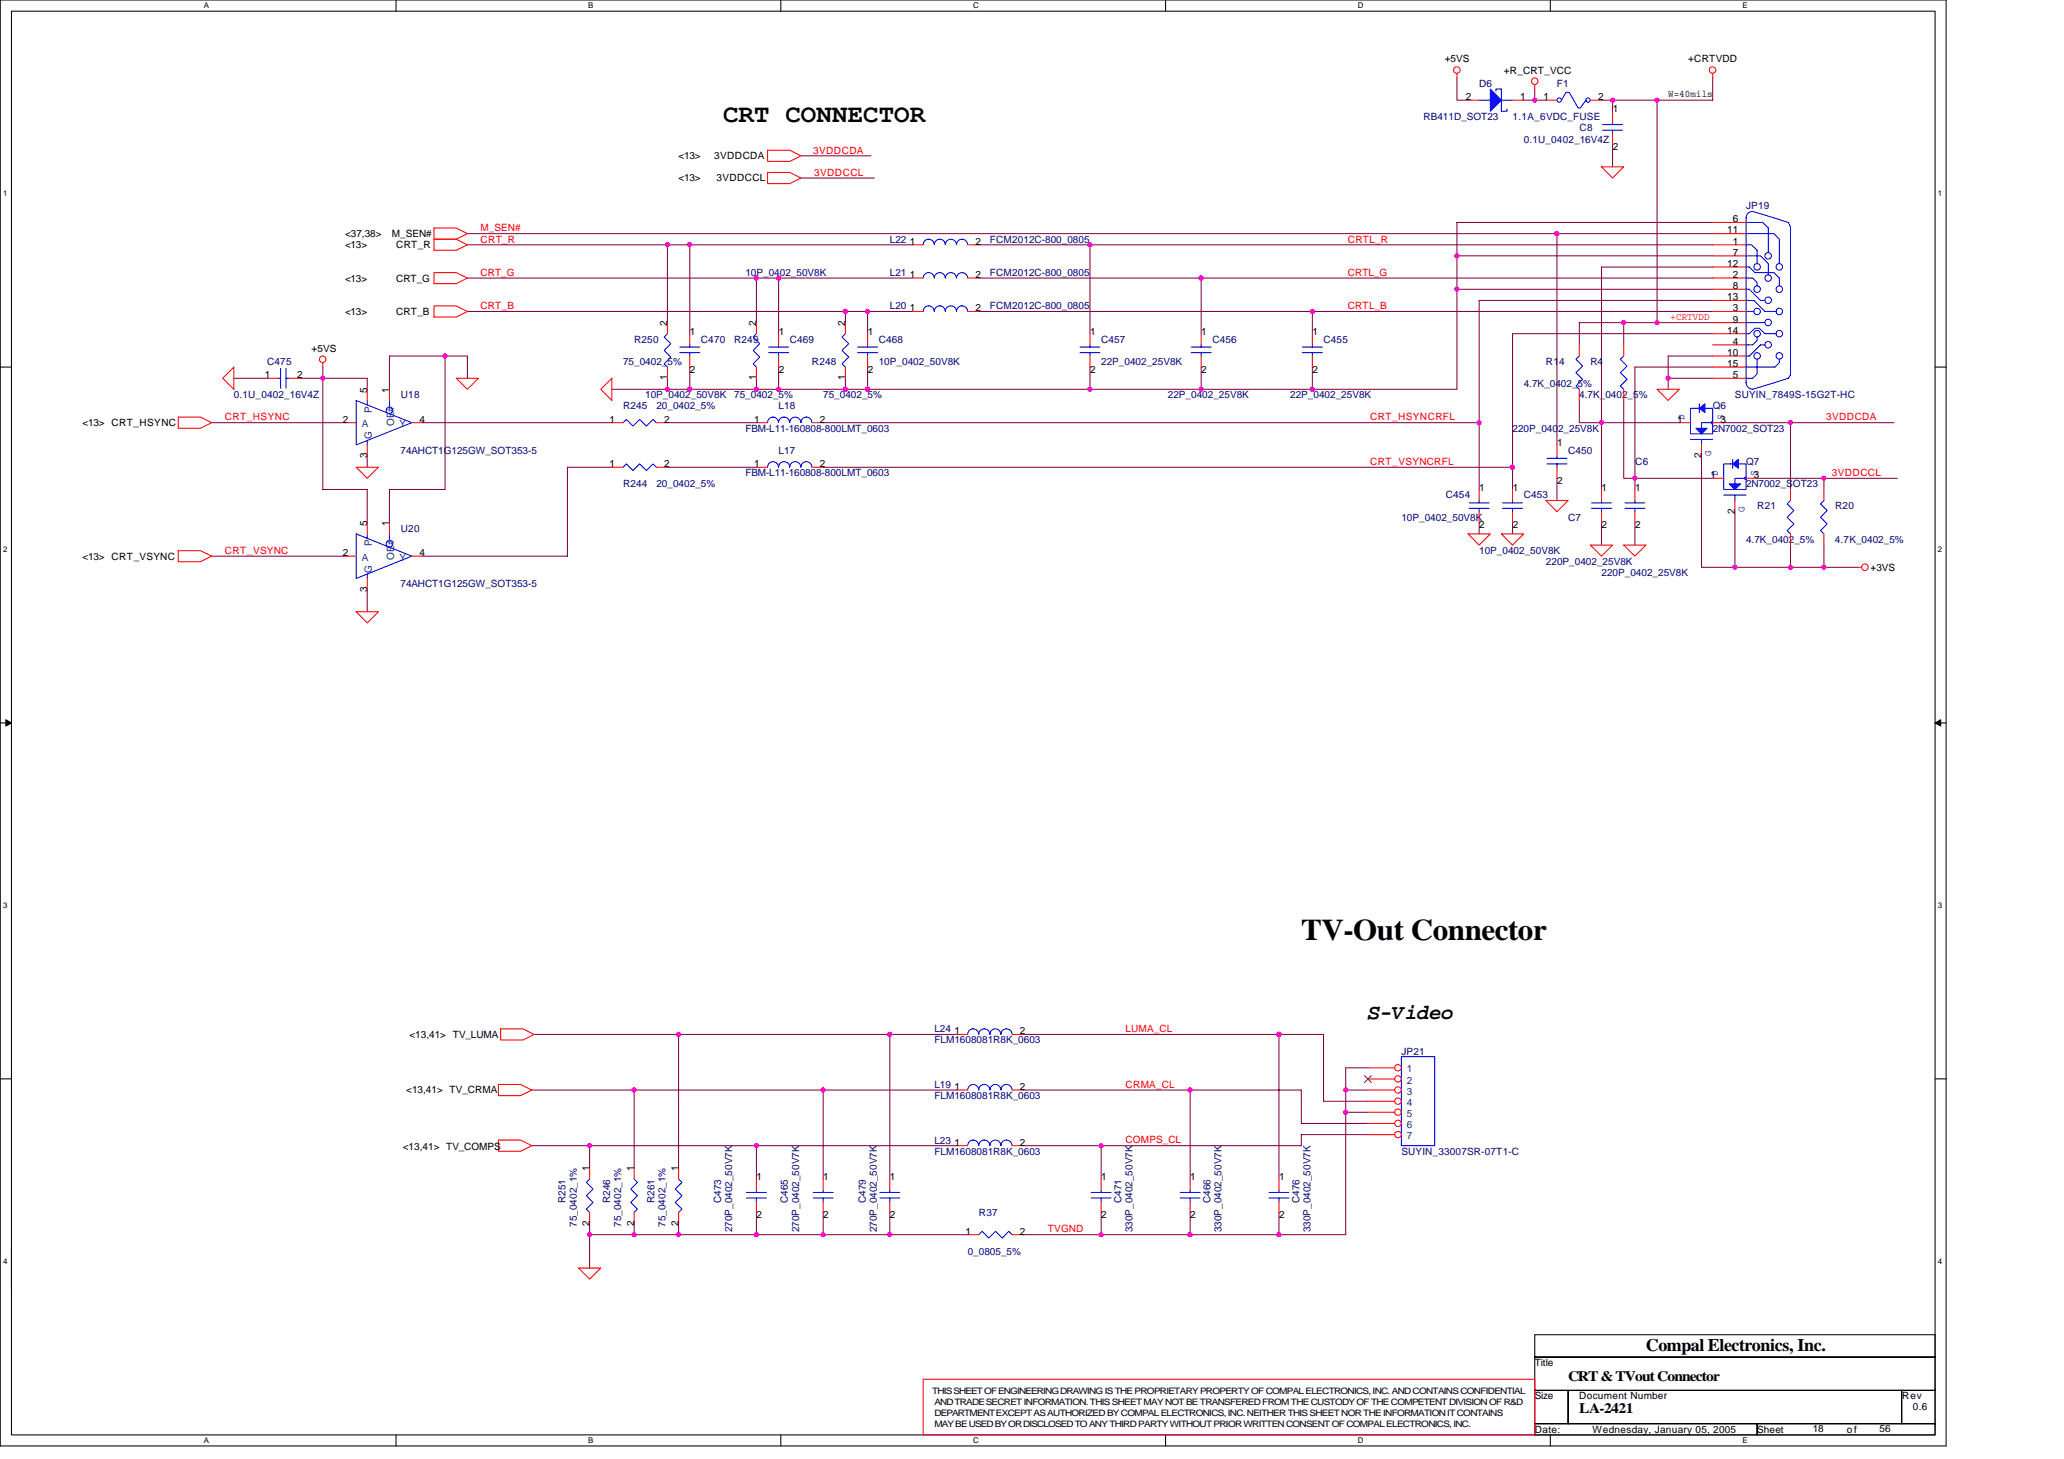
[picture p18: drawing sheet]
<svg xmlns="http://www.w3.org/2000/svg" width="297mm" height="210mm" viewBox="0 0 297 210" stroke-linecap="round" stroke-linejoin="round" font-family="sans-serif">
<defs><g id="words">
<text font-size="4.3" x="187.3" y="135.2">TV-Out Connector</text>
<text font-size="3.7" x="104.1" y="17.5">CRT CONNECTOR</text>
<text font-size="3" x="196.9" y="146.6">S-Video</text>
<text font-size="2.5" x="236.9" y="194.3">Compal Electronics, Inc.</text>
<g font-size="2.1">
<text x="225.7" y="198.7">CRT &amp; TVout Connector</text>
<text x="227.3" y="203.3">LA-2421</text>
</g>
<g font-size="1.4">
<text x="207.9" y="9">+5VS</text>
<text x="216.4" y="10.6">+R_CRT_VCC</text>
<text x="242.9" y="9">+CRTVDD</text>
<text x="210.9" y="14.4">2</text>
<text x="218.8" y="14.4">1</text>
<text x="222.1" y="14.4">1</text>
<text x="230" y="14.4">2</text>
<text x="232.1" y="16.2">1</text>
<text x="240.1" y="13.9">W=40mils</text>
<text x="97.7" y="22.9">&lt;13&gt;</text>
<text x="102.8" y="22.9">3VDDCDA</text>
<text x="232.1" y="21.6">2</text>
<text x="97.7" y="26.1">&lt;13&gt;</text>
<text x="103.1" y="26.1">3VDDCCL</text>
<text x="49.7" y="34.1">&lt;37,38&gt;</text>
<text x="49.7" y="35.7">&lt;13&gt;</text>
<text x="56.4" y="34.1">M_SEN#</text>
<text x="57" y="35.7">CRT_R</text>
<text x="130.9" y="35.2">1</text>
<text x="140.4" y="35.2">2</text>
<text x="248.6" y="33.6">11</text>
<text x="249.4" y="32">6</text>
<text x="249.4" y="35.2">1</text>
<text x="49.7" y="40.5">&lt;13&gt;</text>
<text x="57" y="40.5">CRT_G</text>
<text x="130.9" y="40">1</text>
<text x="140.4" y="40">2</text>
<text x="248.6" y="38.4">12</text>
<text x="249.4" y="36.8">7</text>
<text x="249.4" y="40">2</text>
<text x="249.4" y="41.6">8</text>
<text x="49.7" y="45.3">&lt;13&gt;</text>
<text x="57" y="45.3">CRT_B</text>
<text x="96" y="46.9" transform="rotate(-90 96 46.9)">2</text>
<text x="108.8" y="46.9" transform="rotate(-90 108.8 46.9)">2</text>
<text x="121.6" y="46.9" transform="rotate(-90 121.6 46.9)">2</text>
<text x="130.9" y="44.8">1</text>
<text x="140.4" y="44.8">2</text>
<text x="248.6" y="43.2">13</text>
<text x="248.6" y="48">14</text>
<text x="249.4" y="44.8">3</text>
<text x="249.4" y="46.4">9</text>
<text x="44.8" y="50.6">+5VS</text>
<text x="99.3" y="48.2">1</text>
<text x="99.3" y="53.6">2</text>
<text x="112.1" y="48.2">1</text>
<text x="112.1" y="53.6">2</text>
<text x="124.9" y="48.2">1</text>
<text x="124.9" y="53.6">2</text>
<text x="156.9" y="48.2">1</text>
<text x="156.9" y="53.6">2</text>
<text x="172.9" y="48.2">1</text>
<text x="172.9" y="53.6">2</text>
<text x="188.9" y="48.2">1</text>
<text x="188.9" y="53.6">2</text>
<text x="248.6" y="51.2">10</text>
<text x="248.6" y="52.8">15</text>
<text x="249.4" y="49.6">4</text>
<text x="38.1" y="54.4">1</text>
<text x="42.8" y="54.4">2</text>
<text x="52.8" y="56.5" transform="rotate(-90 52.8 56.5)">5</text>
<text x="56" y="56.5" transform="rotate(-90 56 56.5)">1</text>
<text x="96" y="54.7" transform="rotate(-90 96 54.7)">1</text>
<text x="108.8" y="54.7" transform="rotate(-90 108.8 54.7)">1</text>
<text x="121.6" y="54.7" transform="rotate(-90 121.6 54.7)">1</text>
<text x="249.4" y="54.4">5</text>
<text x="11.9" y="61.3">&lt;13&gt; CRT_HSYNC</text>
<text x="49.3" y="60.8">2</text>
<text x="52.8" y="65.9" transform="rotate(-90 52.8 65.9)">3</text>
<text x="60.4" y="60.8">4</text>
<text x="87.7" y="60.8">1</text>
<text x="95.6" y="60.8">2</text>
<text x="108.5" y="60.8">1</text>
<text x="118" y="60.8">2</text>
<text x="224.1" y="64.2">1</text>
<text x="241.4" y="60.8">1</text>
<text x="244.9" y="65.9" transform="rotate(-90 244.9 65.9)">2</text>
<text x="247.6" y="60.8">3</text>
<text x="87.7" y="67.2">1</text>
<text x="95.6" y="67.2">2</text>
<text x="108.5" y="67.2">1</text>
<text x="118" y="67.2">2</text>
<text x="212.9" y="70.6">1</text>
<text x="217.7" y="70.6">1</text>
<text x="224.1" y="69.6">2</text>
<text x="230.5" y="70.6">1</text>
<text x="235.3" y="70.6">1</text>
<text x="246.1" y="68.8">1</text>
<text x="252.4" y="68.8">3</text>
<text x="52.8" y="75.7" transform="rotate(-90 52.8 75.7)">5</text>
<text x="56" y="75.7" transform="rotate(-90 56 75.7)">1</text>
<text x="212.9" y="76">2</text>
<text x="217.7" y="76">2</text>
<text x="230.5" y="76">2</text>
<text x="235.3" y="76">2</text>
<text x="249.7" y="73.9" transform="rotate(-90 249.7 73.9)">2</text>
<text x="11.9" y="80.5">&lt;13&gt; CRT_VSYNC</text>
<text x="49.3" y="80">2</text>
<text x="60.4" y="80">4</text>
<text x="269.2" y="82.1">+3VS</text>
<text x="52.8" y="85.2" transform="rotate(-90 52.8 85.2)">3</text>
<text x="58.9" y="149.3">&lt;13,41&gt; TV_LUMA</text>
<text x="137.3" y="148.8">1</text>
<text x="146.8" y="148.8">2</text>
<text x="58.5" y="157.3">&lt;13,41&gt; TV_CRMA</text>
<text x="137.3" y="156.8">1</text>
<text x="146.8" y="156.8">2</text>
<text x="58" y="165.5">&lt;13,41&gt; TV_COMPS</text>
<text x="137.3" y="164.8">1</text>
<text x="146.8" y="164.8">2</text>
<text x="84.8" y="168.5" transform="rotate(-90 84.8 168.5)">1</text>
<text x="91.2" y="168.5" transform="rotate(-90 91.2 168.5)">1</text>
<text x="97.6" y="168.5" transform="rotate(-90 97.6 168.5)">1</text>
<text x="108.9" y="169.8">1</text>
<text x="118.5" y="169.8">1</text>
<text x="128.1" y="169.8">1</text>
<text x="158.5" y="169.8">1</text>
<text x="171.3" y="169.8">1</text>
<text x="184.1" y="169.8">1</text>
<text x="84.8" y="176.4" transform="rotate(-90 84.8 176.4)">2</text>
<text x="91.2" y="176.4" transform="rotate(-90 91.2 176.4)">2</text>
<text x="97.6" y="176.4" transform="rotate(-90 97.6 176.4)">2</text>
<text x="108.9" y="175.2">2</text>
<text x="118.5" y="175.2">2</text>
<text x="128.1" y="175.2">2</text>
<text x="138.9" y="177.6">1</text>
<text x="146.8" y="177.6">2</text>
<text x="158.5" y="175.2">2</text>
<text x="171.3" y="175.2">2</text>
<text x="184.1" y="175.2">2</text>
<text x="220.9" y="196.5">Title</text>
<text x="220.9" y="201.3">Size</text>
<text x="227.3" y="201.3">Document Number</text>
<text x="273.7" y="201.3">Rev</text>
<text x="275.3" y="202.9">0.6</text>
<text x="220.9" y="206.1">Date:</text>
<text x="229.2" y="206.1">Wednesday, January 05, 2005</text>
<text x="252.9" y="206.1">Sheet</text>
<text x="260.9" y="206">18</text>
<text x="265.8" y="206.1">of</text>
<text x="270.5" y="206">56</text>
</g>
<g font-size="1.4" fill="#000080">
<text x="204.9" y="17.3">RB411D_SOT23</text>
<text x="212.9" y="12.5">D6</text>
<text x="217.7" y="17.3">1.1A_6VDC_FUSE</text>
<text x="224.1" y="12.5">F1</text>
<text x="219.3" y="20.5">0.1U_0402_16V4Z</text>
<text x="227.3" y="18.9">C8</text>
<text x="128.1" y="34.9">L22</text>
<text x="142.5" y="34.9">FCM2012C-800_0805</text>
<text x="251.3" y="30.1">JP19</text>
<text x="107.3" y="39.7">10P_0402_50V8K</text>
<text x="128.1" y="39.7">L21</text>
<text x="142.5" y="39.7">FCM2012C-800_0805</text>
<text x="128.1" y="44.5">L20</text>
<text x="142.5" y="44.5">FCM2012C-800_0805</text>
<text x="38.5" y="52.5">C475</text>
<text x="89.7" y="52.5">75_0402_5%</text>
<text x="91.3" y="49.3">R250</text>
<text x="100.9" y="49.3">C470</text>
<text x="105.7" y="49.3">R249</text>
<text x="113.7" y="49.3">C469</text>
<text x="116.9" y="52.5">R248</text>
<text x="126.5" y="49.3">C468</text>
<text x="126.5" y="52.5">10P_0402_50V8K</text>
<text x="158.5" y="49.3">C457</text>
<text x="158.5" y="52.5">22P_0402_25V8K</text>
<text x="174.5" y="49.3">C456</text>
<text x="190.5" y="49.3">C455</text>
<text x="222.5" y="52.5">R14</text>
<text x="228.9" y="52.5">R4</text>
<text x="33.7" y="57.3">0.1U_0402_16V4Z</text>
<text x="57.7" y="57.3">U18</text>
<text x="89.7" y="58.9">R245</text>
<text x="92.9" y="57.3">10P_0402_50V8K</text>
<text x="94.5" y="58.9">20_0402_5%</text>
<text x="105.7" y="57.3">75_0402_5%</text>
<text x="112.1" y="58.9">L18</text>
<text x="118.5" y="57.3">75_0402_5%</text>
<text x="168.1" y="57.3">22P_0402_25V8K</text>
<text x="185.7" y="57.3">22P_0402_25V8K</text>
<text x="219.3" y="55.7">4.7K_0402_5%</text>
<text x="227.3" y="57.3">4.7K_0402_5%</text>
<text x="246.5" y="58.9">Q6</text>
<text x="249.7" y="57.3">SUYIN_7849S-15G2T-HC</text>
<text x="57.7" y="65.3">74AHCT1G125GW_SOT353-5</text>
<text x="107.3" y="62.1">FBM-L11-160808-800LMT_0603</text>
<text x="112.1" y="65.3">L17</text>
<text x="217.7" y="62.1">220P_0402_25V8K</text>
<text x="225.7" y="65.3">C450</text>
<text x="246.5" y="62.1">2N7002_SOT23</text>
<text x="89.7" y="70.1">R244</text>
<text x="94.5" y="70.1">20_0402_5%</text>
<text x="107.3" y="68.5">FBM-L11-160808-800LMT_0603</text>
<text x="208.1" y="71.7">C454</text>
<text x="219.3" y="71.7">C453</text>
<text x="235.3" y="66.9">C6</text>
<text x="251.3" y="66.9">Q7</text>
<text x="251.3" y="70.1">2N7002_SOT23</text>
<text x="57.7" y="76.5">U20</text>
<text x="201.7" y="74.9">10P_0402_50V8K</text>
<text x="225.7" y="74.9">C7</text>
<text x="252.9" y="73.3">R21</text>
<text x="264.1" y="73.3">R20</text>
<text x="212.9" y="79.7">10P_0402_50V8K</text>
<text x="222.5" y="81.3">220P_0402_25V8K</text>
<text x="230.5" y="82.9">220P_0402_25V8K</text>
<text x="251.3" y="78.1">4.7K_0402_5%</text>
<text x="264.1" y="78.1">4.7K_0402_5%</text>
<text x="57.7" y="84.5">74AHCT1G125GW_SOT353-5</text>
<text x="134.5" y="148.5">L24</text>
<text x="134.5" y="150.1">FLM1608081R8K_0603</text>
<text x="201.7" y="151.7">JP21</text>
<text x="134.5" y="156.5">L19</text>
<text x="134.5" y="158.1">FLM1608081R8K_0603</text>
<text x="134.5" y="164.5">L23</text>
<text x="134.5" y="166.1">FLM1608081R8K_0603</text>
<text x="201.7" y="166.1">SUYIN_33007SR-07T1-C</text>
<text x="81.4" y="173.1" transform="rotate(-90 81.4 173.1)">R251</text>
<text x="87.8" y="173.1" transform="rotate(-90 87.8 173.1)">R246</text>
<text x="94.2" y="173.1" transform="rotate(-90 94.2 173.1)">R261</text>
<text x="103.8" y="173.1" transform="rotate(-90 103.8 173.1)">C473</text>
<text x="113.4" y="173.1" transform="rotate(-90 113.4 173.1)">C465</text>
<text x="124.6" y="173.1" transform="rotate(-90 124.6 173.1)">C479</text>
<text x="161.4" y="173.1" transform="rotate(-90 161.4 173.1)">C471</text>
<text x="174.2" y="173.1" transform="rotate(-90 174.2 173.1)">C466</text>
<text x="187" y="173.1" transform="rotate(-90 187 173.1)">C476</text>
<text x="83" y="176.5" transform="rotate(-90 83 176.5)">75_0402_1%</text>
<text x="89.4" y="176.5" transform="rotate(-90 89.4 176.5)">75_0402_1%</text>
<text x="95.8" y="176.5" transform="rotate(-90 95.8 176.5)">75_0402_1%</text>
<text x="105.4" y="177.3" transform="rotate(-90 105.4 177.3)">270P_0402_50V7K</text>
<text x="115" y="177.3" transform="rotate(-90 115 177.3)">270P_0402_50V7K</text>
<text x="126.2" y="177.3" transform="rotate(-90 126.2 177.3)">270P_0402_50V7K</text>
<text x="140.9" y="174.9">R37</text>
<text x="163" y="177.3" transform="rotate(-90 163 177.3)">330P_0402_50V7K</text>
<text x="175.8" y="177.3" transform="rotate(-90 175.8 177.3)">330P_0402_50V7K</text>
<text x="188.6" y="177.3" transform="rotate(-90 188.6 177.3)">330P_0402_50V7K</text>
<text x="139.3" y="180.5">0_0805_5%</text>
</g>
<g font-size="1.4" fill="#f00">
<text x="117" y="22.1">3VDDCDA</text>
<text x="117.2" y="25.3">3VDDCCL</text>
<text x="69.2" y="33.3">M_SEN#</text>
<text x="69.2" y="34.9">CRT_R</text>
<text x="194" y="34.9">CRTL_R</text>
<text x="69.2" y="39.7">CRT_G</text>
<text x="194" y="39.7">CRTL_G</text>
<text x="69.2" y="44.5">CRT_B</text>
<text x="194" y="44.5">CRTL_B</text>
<text x="240.4" y="46.1">+CRTVDD</text>
<text x="32.4" y="60.5">CRT_HSYNC</text>
<text x="197.2" y="60.5">CRT_HSYNCRFL</text>
<text x="262.8" y="60.5">3VDDCDA</text>
<text x="197.2" y="66.9">CRT_VSYNCRFL</text>
<text x="263.6" y="68.5">3VDDCCL</text>
<text x="32.4" y="79.7">CRT_VSYNC</text>
<text x="162" y="148.5">LUMA_CL</text>
<text x="162" y="156.5">CRMA_CL</text>
<text x="162" y="164.5">COMPS_CL</text>
<text x="150.8" y="177.3">TVGND</text>
</g>
<g font-size="1.4" fill="#004080">
<text x="53.5" y="59.4" transform="rotate(-90 53.5 59.4)">P</text>
<text x="52.1" y="61.5">A</text>
<text x="53.5" y="63.2" transform="rotate(-90 53.5 63.2)">G</text>
<text x="56.7" y="61.3" transform="rotate(-90 56.7 61.3)">OE#</text>
<text x="57.5" y="61.5">Y</text>
<text x="52.1" y="80.7">A</text>
<text x="53.5" y="82.4" transform="rotate(-90 53.5 82.4)">G</text>
<text x="53.5" y="78.6" transform="rotate(-90 53.5 78.6)">P</text>
<text x="56.7" y="80.5" transform="rotate(-90 56.7 80.5)">OE#</text>
<text x="57.5" y="80.7">Y</text>
<text x="202.5" y="154.3">1</text>
<text x="202.5" y="155.9">2</text>
<text x="202.5" y="157.5">3</text>
<text x="202.5" y="159.1">4</text>
<text x="202.5" y="160.7">5</text>
<text x="202.5" y="162.3">6</text>
<text x="202.5" y="163.9">7</text>
</g>
<g font-size="1.4" fill="#00f">
<text x="242.4" y="60.5" transform="rotate(-90 242.4 60.5)">D</text>
<text x="246.3" y="65.6" transform="rotate(-90 246.3 65.6)">G</text>
<text x="248" y="60.5" transform="rotate(-90 248 60.5)">S</text>
<text x="247.2" y="68.5" transform="rotate(-90 247.2 68.5)">D</text>
<text x="252.8" y="68.5" transform="rotate(-90 252.8 68.5)">S</text>
<text x="251.1" y="73.6" transform="rotate(-90 251.1 73.6)">G</text>
</g>
<g font-size="1.3">
<text x="134.2" y="200.5">THIS SHEET OF ENGINEERING DRAWING IS THE PROPRIETARY PROPERTY OF COMPAL ELECTRONICS, INC. AND CONTAINS CONFIDENTIAL</text>
<text x="134.5" y="202.1">AND TRADE SECRET INFORMATION. THIS SHEET MAY NOT BE TRANSFERED FROM THE CUSTODY OF THE COMPETENT DIVISION OF R&amp;D</text>
<text x="134.5" y="203.7">DEPARTMENT EXCEPT AS AUTHORIZED BY COMPAL ELECTRONICS, INC. NEITHER THIS SHEET NOR THE INFORMATION IT CONTAINS</text>
<text x="134.5" y="205.3">MAY BE USED BY OR DISCLOSED TO ANY THIRD PARTY WITHOUT PRIOR WRITTEN CONSENT OF COMPAL ELECTRONICS, INC.</text>
</g>
<g font-size="1.1">
<text x="29.3" y="1.2">A</text>
<text x="84.7" y="1.2">B</text>
<text x="140" y="1.2">C</text>
<text x="195.4" y="1.2">D</text>
<text x="250.8" y="1.2">E</text>
<text x=".4" y="28.2">1</text>
<text x="278.9" y="28.2">1</text>
<text x=".4" y="79.4">2</text>
<text x="278.9" y="79.4">2</text>
<text x=".4" y="130.6">3</text>
<text x="278.9" y="130.6">3</text>
<text x=".4" y="181.8">4</text>
<text x="278.9" y="181.8">4</text>
<text x="29.3" y="207.6">A</text>
<text x="84.7" y="207.6">B</text>
<text x="140" y="207.6">C</text>
<text x="195.4" y="207.6">D</text>
<text x="250.8" y="207.6">E</text>
</g>
</g></defs>
<path d="M0 0h280.1v208h-280.1zM1.6 1.6h276.9v204.8h-276.9z" fill="none" stroke="#000" stroke-width=".15"/>
<g fill="#fff">
<path d="M29.3 .2h.8v1.2h-.8z"/>
<path d="M29.3 206.6h.8v1.3h-.8z"/>
</g>
<path d="M57 0v1.6M57 206.4v1.6" fill="none" stroke="#000" stroke-width=".15"/>
<g fill="#fff">
<path d="M84.7 .2h.7v1.2h-.7z"/>
<path d="M84.7 206.6h.7v1.3h-.7z"/>
</g>
<path d="M112.4 0v1.6M112.4 206.4v1.6" fill="none" stroke="#000" stroke-width=".15"/>
<g fill="#fff">
<path d="M140 .2h.8v1.2h-.8z"/>
<path d="M140 206.6h.8v1.3h-.8z"/>
</g>
<path d="M167.7 0v1.6M167.7 206.4v1.6" fill="none" stroke="#000" stroke-width=".15"/>
<g fill="#fff">
<path d="M195.4 .2h.8v1.2h-.8z"/>
<path d="M195.4 206.6h.8v1.3h-.8z"/>
</g>
<path d="M223.1 0v1.6M223.1 206.4v1.6" fill="none" stroke="#000" stroke-width=".15"/>
<g fill="#fff">
<path d="M250.8 .2h.7v1.2h-.7z"/>
<path d="M250.8 206.6h.7v1.3h-.7z"/>
<path d="M.4 27.2h.7v1.3h-.7z"/>
<path d="M278.9 27.2h.6v1.3h-.6z"/>
<path d="M.4 78.4h.7v1.3h-.7z"/>
<path d="M278.9 78.4h.6v1.3h-.6z"/>
</g>
<path d="M0 52.8h1.6M278.5 52.8h1.6" fill="none" stroke="#000" stroke-width=".15"/>
<g fill="#fff">
<path d="M.4 129.6h.7v1.3h-.7z"/>
<path d="M278.9 129.6h.6v1.3h-.6z"/>
</g>
<path d="M0 104h1.6M278.5 104h1.6" fill="none" stroke="#000" stroke-width=".15"/>
<path d="M.8 103.5l.8 .5-.8 .5zM278.5 104l.8-.5v1z" fill="#000" stroke="#000" stroke-width=".14"/>
<g fill="#fff">
<path d="M.4 180.8h.7v1.3h-.7z"/>
<path d="M278.9 180.8h.6v1.3h-.6z"/>
</g>
<path d="M0 155.2h1.6M278.5 155.2h1.6M220.9 192h57.6v3.2h-57.6zM220.9 195.2h57.6v4.8h-57.6zM220.9 200h4.8v4.8h-4.8zM220.9 204.8h32v1.6h-32zM225.7 200h48v4.8h-48zM252.9 204.8h25.6v1.6h-25.6zM273.7 200h4.8v4.8h-4.8z" fill="none" stroke="#000" stroke-width=".15"/>
<g fill="none" stroke="#800040" stroke-width=".15">
<path d="M209.7 11.2v3.2h1.6M219.3 14.4h3.2M220.9 12.8v1.6M232.1 14.4v1.6M238.5 14.4v32h-4.8M246.5 11.2v3.2h-16M67.3 33.6h179.2M67.3 35.2h64M96.1 35.2v11.2M99.3 35.2v12.8M115.3 25.6h10.5M115.3 22.4h10"/>
<path d="M140.9 35.2h105.6M156.9 35.2v12.8M209.7 36.8h36.8M224.1 33.6v30.4M232.1 20.8v3.2M246.5 38.4h-16v32M246.5 32h-36.8v24h-110.4M33.7 54.4h4.8M43.3 54.4h9.5v1.6M46.5 52.8v17.6h6.3v4.8M64 51.2v19.2h-8v4.8M67.3 40h64"/>
<path d="M67.3 44.8h64M67.3 54.4v-3.2h-11.3v4.8M88.1 56h8M96.1 54.4v1.6h3.2M99.3 52.8v3.2M108.9 40v6.4M108.9 54.4v1.6M112.1 40v8M112.1 52.8v3.2M121.7 44.8v1.6M121.7 54.4v1.6M124.9 44.8v3.2"/>
<path d="M124.9 52.8v3.2M140.9 40h105.6M140.9 44.8h105.6M156.9 52.8v3.2M172.9 40v8M172.9 52.8v3.2M188.9 44.8v3.2M188.9 52.8v3.2M209.7 41.6h36.8M227.3 57.6v3.2h14.4M227.3 49.6v-3.2h6.4v3.2M233.7 57.6v11.2h12.8"/>
<path d="M238.5 46.4h8M240.1 54.4h6.4M246.5 52.8h-11.2v17.6M246.5 48h-28.8v22.4M246.5 43.2h-33.6v27.2M246.5 51.2h-6.4v4.8M30.5 60.8h19.2M52.8 65.6v1.6M60.9 60.8h27.2M88.1 67.2h-6.4v12.8h-20.8M96.1 60.8h12.8M96.1 67.2h12.8"/>
<path d="M118.5 60.8h94.4M118.5 67.2h99.2M212.9 75.2v1.6M217.7 75.2v1.6M224.1 68.8v3.2M230.5 75.2v3.2M235.3 75.2v3.2M244.9 65.6v16h4.8M248.1 60.8h24.5M249.7 73.6v8h8M252.9 68.8h20.1M257.7 78.4v3.2h4.8"/>
<path d="M257.7 60.8v9.6M262.5 78.4v3.2h4.8M262.5 68.8v1.6M30.5 80h19.2M52.8 84.8v3.2M76.5 156.8h14.8M76.9 148.8h60.8M91.3 156.8h27.2v12.8M91.3 156.8v11.2M97.7 148.8v19.2M118.5 156.8h19.2M128.1 148.8v20.8"/>
<path d="M147.3 156.8h40v4.8h9.6M147.3 148.8h43.2v9.6h6.4M171.3 156.8v12.8M184.1 148.8v20.8M193.7 156.8h3.2M196.9 153.6h-3.2v24h-46.4M76.5 164.8h61.2M84.9 164.8v3.2M84.9 176v6.4M84.9 177.6h54.4M91.3 176v1.6M97.7 176v1.6"/>
<path d="M108.9 164.8v4.8M108.9 174.4v3.2M118.5 174.4v3.2M128.1 174.4v3.2M158.5 164.8v4.8M158.5 174.4v3.2M171.3 174.4v3.2M184.1 174.4v3.2M193.7 160h3.2M196.9 163.2h-9.6v1.6h-40"/>
</g>
<g fill="none" stroke="#f00" stroke-width=".15">
<path d="M209.7 10.6v.6M220.9 12.2v.6M222.5 14.4h1.6M228.9 14.4h1.6M246.5 10.6v.6M62.5 34.4h3.2l1.6 .8-1.6 .8h-3.2zM62.5 39.2h3.2l1.6 .8-1.6 .8h-3.2zM62.5 32.8h3.2l1.6 .8-1.6 .8h-3.2zM110.5 21.6h3.2l1.6 .8-1.6 .8h-3.2zM110.5 24.8h3.2l1.6 .8-1.6 .8h-3.2zM230.5 24h3.2l-1.6 1.6zM246.5 32h4.8"/>
<path d="M246.5 33.6h4.8M246.5 35.2h4.8M246.5 36.8h4.8M246.5 38.4h4.8M32 54.4l1.7-1.6v3.2zM46.5 52.2v.6M52.8 56v1.6M56 56v1.6M62.5 44h3.2l1.6 .8-1.6 .8h-3.2zM65.7 54.4h3.2l-1.6 1.6zM88.1 54.4v3.2l-1.6-1.6zM131.3 44.8h1.6"/>
<path d="M139.3 44.8h1.6M238.5 56h3.2l-1.6 1.6zM246.5 40h4.8M246.5 41.6h4.8M246.5 43.2h4.8M246.5 44.8h4.8M246.5 46.4h4.8M246.5 48h4.8M246.5 49.6h4.8M246.5 51.2h4.8M246.5 52.8h4.8M246.5 54.4h4.8"/>
<path d="M25.7 60h3.1l1.7 .8-1.7 .8h-3.1zM25.7 79.2h3.1l1.7 .8-1.7 .8h-3.1zM49.7 60.8h1.6M51.3 67.2h3.2l-1.7 1.6zM52.8 64v1.6M59.3 60.8h1.6M108.9 67.2h1.6M116.9 67.2h1.6M211.3 76.8h3.2l-1.6 1.6zM216.1 76.8h3.2l-1.6 1.6zM222.5 72h3.2l-1.6 1.6zM224.1 64v1.6"/>
<path d="M224.1 67.2v1.6M228.9 78.4h3.2l-1.6 1.6zM233.7 78.4h3.2l-1.6 1.6zM235.3 70.4v1.6M235.3 73.6v1.6M262.5 70.4v1.6M262.5 76.8v1.6M51.3 88h3.2l-1.7 1.6zM267.3 81.6h.6M71.7 156h3.2l1.6 .8-1.6 .8h-3.2zM72 148h3.3l1.6 .8-1.6 .8h-3.3zM137.7 156.8h1.6"/>
<path d="M137.7 148.8h1.6M145.7 156.8h1.6M145.7 148.8h1.6M71.7 164h3.2l1.6 .8-1.6 .8h-3.2zM91.3 168v1.6M91.3 174.4v1.6M118.5 169.6v1.6M118.5 172.8v1.6M83.3 182.4h3.2l-1.6 1.6zM132.9 198.4h88v8h-88z"/>
<circle cx="209.7" cy="10.1" r=".47"/>
<circle cx="220.9" cy="11.7" r=".47"/>
<circle cx="246.5" cy="10.1" r=".47"/>
<circle cx="46.4" cy="51.7" r=".47"/>
<circle cx="268.4" cy="81.6" r=".47"/>
</g>
<path d="M1.6 185.6v-8" fill="none" stroke="#000" stroke-width=".14" stroke-dasharray="6.1 2"/>
<g fill="none" stroke="#00f" stroke-width=".15">
<path d="M224.7 14.4l.7-1.1h.4l1.3 2.2h.3l.8-1.1M251.3 36.8h2.1l1.1 1.1v1.6M251.3 38.4h.5l.8 .8h2.7l.8 .8v1.1M251.3 33.6h4l.8 .8v3.5M251.3 32h2.4l.8 .8v3.5M251.3 35.2h.8l.8 .8v1.9M251.3 31.4v23.6a.93 .93 0 0 0 .9 1M252.2 30.4a.93 .93 0 0 0-.9 .9M252.2 30.4l5.2 1.6 .3 .7v21.2l-.3 .5-5.2 1.6M51.3 57.6l8 3.2-8 3.2zM52.8 57.6v.7M56 57.6v1"/>
<path d="M132.9 44.8a.79 .79 0 0 1 .8-.8 .79 .79 0 0 1 .7 .8 .79 .79 0 0 1 .8-.8 .79 .79 0 0 1 .8 .8M136.1 44.8a.8 .8 0 0 1 .8-.8 .8 .8 0 0 1 .8 .8 .79 .79 0 0 1 .8-.8 .79 .79 0 0 1 .8 .8M251.3 41.6h.5l1.6 1.6h.6M251.3 43.2h1.1l1.6 1.6h1.6M251.3 48h.5l.8-.8h.6l.8 .8h1.6M251.3 40h.9l.7 .7v.4M251.3 44.8h1.1M251.3 46.4h2.7M252.9 48.5v.5l-.7 .6h-.9M252.9 51.7v2.1l-.7 .6h-.9M254 49.6h-.6l-1.6 1.6h-.5M256.1 51.7v.5l-.7 .6h-4.1"/>
<path d="M52.8 63.4v.6M110.5 67.2a.78 .78 0 0 1 .7-.8 .78 .78 0 0 1 .8 .8 .8 .8 0 0 1 .8-.8 .8 .8 0 0 1 .8 .8 .8 .8 0 0 1 .8-.8 .8 .8 0 0 1 .8 .8M115.3 67.2a.78 .78 0 0 1 .8-.8 .78 .78 0 0 1 .7 .8M222.6 66.7h2.9M222.6 65.9h2.9M224.1 65.6v.3M224.1 66.7v.5M233.8 73.1h2.9M233.8 72.3h2.9M235.3 72v.3M235.3 73.1v.5M262.5 72l-.5 .5 .9 .9-.9 1 .9 1-.9 .9 .5 .5"/>
<path d="M139.3 156.8a.78 .78 0 0 1 .8-.8 .78 .78 0 0 1 .7 .8 .8 .8 0 0 1 .8-.8 .8 .8 0 0 1 .8 .8M139.3 148.8a.78 .78 0 0 1 .8-.8 .78 .78 0 0 1 .7 .8 .8 .8 0 0 1 .8-.8 .8 .8 0 0 1 .8 .8M142.5 156.8a.78 .78 0 0 1 .8-.8 .78 .78 0 0 1 .7 .8M142.5 148.8a.78 .78 0 0 1 .8-.8 .78 .78 0 0 1 .7 .8M144.1 156.8a.79 .79 0 0 1 .8-.8 .79 .79 0 0 1 .7 .8M144.1 148.8a.79 .79 0 0 1 .8-.8 .79 .79 0 0 1 .7 .8M201.7 152h4.8v12.8h-4.8zM91.3 169.6l.4 .5-.9 1 .9 .9-.9 1 .9 .9-.4 .5M117 172.4h2.9M117 171.6h2.9M118.5 171.2v.4M118.5 172.4v.4"/>
<circle cx="224.4" cy="14.4" r=".31"/>
<circle cx="228.5" cy="14.4" r=".31"/>
<circle cx="252.9" cy="38.4" r=".47"/>
<circle cx="254.5" cy="36.8" r=".47"/>
<circle cx="256.1" cy="38.4" r=".47"/>
<circle cx="56" cy="59" r=".47"/>
<circle cx="252.9" cy="41.6" r=".47"/>
<circle cx="252.9" cy="51.2" r=".47"/>
<circle cx="252.9" cy="44.8" r=".47"/>
<circle cx="252.9" cy="48" r=".47"/>
<circle cx="254.5" cy="49.6" r=".47"/>
<circle cx="254.5" cy="40" r=".47"/>
<circle cx="254.5" cy="43.2" r=".47"/>
<circle cx="254.5" cy="46.4" r=".47"/>
<circle cx="256.1" cy="41.6" r=".47"/>
<circle cx="256.1" cy="51.2" r=".47"/>
<circle cx="256.1" cy="44.8" r=".47"/>
<circle cx="256.1" cy="48" r=".47"/>
</g>
<circle cx="201.2" cy="153.6" r=".46" fill="#fff" stroke="#f00" stroke-width=".15"/>
<path d="M196.9 153.6h3.8" fill="none" stroke="#f00" stroke-width=".15"/>
<circle cx="201.2" cy="155.2" r=".46" fill="#fff" stroke="#f00" stroke-width=".15"/>
<path d="M196.9 155.2h3.8" fill="none" stroke="#f00" stroke-width=".15"/>
<path d="M196.4 154.7l1 1M197.4 154.7l-1 1" fill="none" stroke="#804000" stroke-width=".14"/>
<circle cx="201.2" cy="156.8" r=".46" fill="#fff" stroke="#f00" stroke-width=".15"/>
<path d="M196.9 156.8h3.8" fill="none" stroke="#f00" stroke-width=".15"/>
<circle cx="201.2" cy="158.4" r=".46" fill="#fff" stroke="#f00" stroke-width=".15"/>
<path d="M196.9 158.4h3.8" fill="none" stroke="#f00" stroke-width=".15"/>
<circle cx="201.2" cy="160" r=".46" fill="#fff" stroke="#f00" stroke-width=".15"/>
<path d="M196.9 160h3.8" fill="none" stroke="#f00" stroke-width=".15"/>
<circle cx="201.2" cy="161.6" r=".46" fill="#fff" stroke="#f00" stroke-width=".15"/>
<path d="M196.9 161.6h3.8" fill="none" stroke="#f00" stroke-width=".15"/>
<circle cx="201.2" cy="163.2" r=".46" fill="#fff" stroke="#f00" stroke-width=".15"/>
<g fill="none" stroke="#f00" stroke-width=".15">
<path d="M211.3 14.4h1.6M217.7 14.4h1.6M232.1 16v1.6M232.1 19.2v1.6M131.3 35.2h1.6M139.3 35.2h1.6M38.5 54.4h1.5M41.7 54.4h1.6M96.1 46.4v1.6M96.1 52.8v1.6M99.3 48v1.6M99.3 51.2v1.6"/>
<path d="M108.9 46.4v1.6M108.9 52.8v1.6M112.1 48v1.6M112.1 51.2v1.6M121.7 46.4v1.6M121.7 52.8v1.6M124.9 48v1.6M124.9 51.2v1.6M131.3 40h1.6M139.3 40h1.6M156.9 48v1.6M156.9 51.2v1.6"/>
<path d="M172.9 48v1.6M172.9 51.2v1.6M188.9 48v1.6M188.9 51.2v1.6M227.3 49.6v1.6M227.3 56v1.6M233.7 49.6v1.6M233.7 56v1.6M52.8 75.2v1.6M56 75.2v1.6M88.1 60.8h1.6M88.1 67.2h1.6"/>
<path d="M94.5 60.8h1.6M94.5 67.2h1.6M108.9 60.8h1.6M116.9 60.8h1.6M212.9 70.4v1.6M212.9 73.6v1.6M217.7 70.4v1.6M217.7 73.6v1.6M230.5 70.4v1.6M230.5 73.6v1.6M241.7 60.8h1.6M244.9 64v1.6"/>
<path d="M246.5 68.8h1.6M246.5 60.8h1.6M249.7 72v1.6M251.3 68.8h1.6M257.7 70.4v1.6M257.7 76.8v1.6M49.7 80h1.6M52.8 83.2v1.6M59.3 80h1.6M84.9 168v1.6M84.9 174.4v1.6M97.7 168v1.6"/>
<path d="M97.7 174.4v1.6M108.9 169.6v1.6M108.9 172.8v1.6M128.1 169.6v1.6M128.1 172.8v1.6M137.7 164.8h1.6M139.3 177.6h1.6M145.7 177.6h1.6M145.7 164.8h1.6M158.5 169.6v1.6M158.5 172.8v1.6M171.3 169.6v1.6"/>
<path d="M171.3 172.8v1.6M184.1 169.6v1.6M184.1 172.8v1.6M196.9 163.2h3.8"/>
</g>
<g fill="none" stroke="#00f" stroke-width=".15">
<path d="M212.9 14.4h1.6M215.3 13.1v-.3h.8v3.2h.8v-.3M216.1 14.4h1.6M230.6 18.7h2.9M230.6 17.9h2.9M232.1 17.6v.3M232.1 18.7v.5M132.9 40a.79 .79 0 0 1 .8-.8 .79 .79 0 0 1 .7 .8 .79 .79 0 0 1 .8-.8 .79 .79 0 0 1 .8 .8M132.9 35.2a.79 .79 0 0 1 .8-.8 .79 .79 0 0 1 .7 .8 .79 .79 0 0 1 .8-.8 .79 .79 0 0 1 .8 .8M136.1 40a.81 .81 0 0 1 .8-.8 .81 .81 0 0 1 .8 .8 .79 .79 0 0 1 .8-.8 .79 .79 0 0 1 .8 .8M136.1 35.2a.8 .8 0 0 1 .8-.8 .8 .8 0 0 1 .8 .8 .79 .79 0 0 1 .8-.8 .79 .79 0 0 1 .8 .8M40 54.4h.4"/>
<path d="M40.4 53v2.9M41.2 54.4h.5M41.2 53v2.9M96.1 48l-.5 .5 .9 .9-.9 1 .9 1-.9 .9 .5 .5M97.8 50.7h2.9M97.8 49.9h2.9M99.3 49.6v.3M99.3 50.7v.5M108.9 48l-.5 .5 .9 .9-.9 1 .9 1-.9 .9 .5 .5M110.6 50.7h2.9M110.6 49.9h2.9M112.1 49.6v.3"/>
<path d="M112.1 50.7v.5M121.7 48l-.5 .5 .9 .9-.9 1 .9 1-.9 .9 .5 .5M123.4 50.7h2.9M123.4 49.9h2.9M124.9 49.6v.3M124.9 50.7v.5M155.4 50.7h2.9M155.4 49.9h2.9M156.9 49.6v.3M156.9 50.7v.5M171.4 50.7h2.9M171.4 49.9h2.9"/>
<path d="M172.9 49.6v.3M172.9 50.7v.5M187.4 50.7h2.9M187.4 49.9h2.9M188.9 49.6v.3M188.9 50.7v.5M227.3 51.2l-.5 .5 1 1-1 .9 1 1-1 .9 .5 .5M233.7 51.2l-.5 .5 1 1-1 .9 1 1-1 .9 .5 .5M244.6 58.7h-1.3v3.7h3.2v-1.6h-1.6v.8M244.6 58.1v1.3M245.4 58.7h1.1v2.1v-.1h-.2v.3h.2M51.3 76.8l8 3.2-8 3.2z"/>
<path d="M52.8 76.8v.6M56 76.8v1M89.7 60.8l.4-.5 1 1 1-1 .9 1 1-1 .5 .5M89.7 67.2l.4-.5 1 1 1-1 .9 1 1-1 .5 .5M110.5 60.8a.78 .78 0 0 1 .7-.8 .78 .78 0 0 1 .8 .8 .8 .8 0 0 1 .8-.8 .8 .8 0 0 1 .8 .8 .8 .8 0 0 1 .8-.8 .8 .8 0 0 1 .8 .8M115.3 60.8a.78 .78 0 0 1 .8-.8 .78 .78 0 0 1 .7 .8M211.4 73.1h2.9M211.4 72.3h2.9M212.9 72v.3M212.9 73.1v.5M216.2 73.1h2.9M216.2 72.3h2.9"/>
<path d="M217.7 72v.3M217.7 73.1v.5M229 73.1h2.9M229 72.3h2.9M230.5 72v.3M230.5 73.1v.5M243.3 63.2h3.2M244.9 63.2v.8M248.1 71.2h3.2M249.4 66.7h-1.3v3.7h3.2v-1.6h-1.6v.8M249.4 66.1v1.3M249.7 71.2v.8"/>
<path d="M250.2 66.7h1.1v2.1v-.1h-.2v.3h.2M257.7 72l-.5 .5 1 .9-1 1 1 1-1 .9 .5 .5M52.8 82.6v.6M84.9 169.6l-.5 .5 .9 1-.9 .9 .9 1-.9 .9 .5 .5M97.7 169.6l.4 .5-.9 1 .9 .9-.9 1 .9 .9-.4 .5M107.4 172.4h2.9M107.4 171.6h2.9M108.9 171.2v.4M108.9 172.4v.4M126.6 172.4h2.9M126.6 171.6h2.9M128.1 171.2v.4"/>
<path d="M128.1 172.4v.4M139.3 164.8a.78 .78 0 0 1 .8-.8 .78 .78 0 0 1 .7 .8 .8 .8 0 0 1 .8-.8 .8 .8 0 0 1 .8 .8M140.9 177.6l.4-.5 1 1 1-1 .9 1 1-1 .5 .5M142.5 164.8a.78 .78 0 0 1 .8-.8 .78 .78 0 0 1 .7 .8M144.1 164.8a.79 .79 0 0 1 .8-.8 .79 .79 0 0 1 .7 .8M157 172.4h2.9M157 171.6h2.9M158.5 171.2v.4M158.5 172.4v.4M169.8 172.4h2.9M169.8 171.6h2.9M171.3 171.2v.4"/>
<path d="M171.3 172.4v.4M182.6 172.4h2.9M182.6 171.6h2.9M184.1 171.2v.4M184.1 172.4v.4"/>
<circle cx="56" cy="78.3" r=".47"/>
</g>
<g fill="#00f" stroke="#00f" stroke-width=".15">
<path d="M248.9 69.6h1.6l-.8 .8z" fill-rule="evenodd"/>
<path d="M249.4 66.7l.8-.6v1.3z" fill-rule="evenodd"/>
<path d="M214.5 12.8l1.6 1.6-1.6 1.6z" fill-rule="evenodd"/>
<path d="M244.1 61.6h1.6l-.8 .8z" fill-rule="evenodd"/>
<path d="M244.6 58.7l.8-.6v1.3z" fill-rule="evenodd"/>
</g>
<g fill="#f0f" stroke="#f0f" stroke-width=".15">
<circle cx="128.1" cy="148.8" r=".31"/>
<circle cx="158.5" cy="164.8" r=".31"/>
<circle cx="118.5" cy="156.8" r=".31"/>
<circle cx="91.2" cy="156.8" r=".31"/>
<circle cx="108.8" cy="164.8" r=".31"/>
<circle cx="84.8" cy="164.8" r=".31"/>
<circle cx="171.3" cy="156.8" r=".31"/>
<circle cx="184.1" cy="148.8" r=".31"/>
<circle cx="97.6" cy="148.8" r=".31"/>
<circle cx="184.1" cy="177.6" r=".31"/>
<circle cx="171.3" cy="177.6" r=".31"/>
<circle cx="158.5" cy="177.6" r=".31"/>
<circle cx="193.7" cy="156.8" r=".31"/>
<circle cx="108.8" cy="177.6" r=".31"/>
<circle cx="97.6" cy="177.6" r=".31"/>
<circle cx="193.7" cy="160" r=".32"/>
<circle cx="238.5" cy="14.4" r=".31"/>
<circle cx="238.5" cy="46.4" r=".31"/>
<circle cx="233.7" cy="46.4" r=".31"/>
<circle cx="172.8" cy="40" r=".32"/>
<circle cx="124.8" cy="44.8" r=".31"/>
<circle cx="257.7" cy="60.8" r=".31"/>
<circle cx="257.7" cy="81.6" r=".31"/>
<circle cx="262.5" cy="81.6" r=".31"/>
<circle cx="230.5" cy="60.8" r=".31"/>
<circle cx="212.9" cy="60.8" r=".31"/>
<circle cx="224.1" cy="33.6" r=".31"/>
<circle cx="46.4" cy="54.4" r=".31"/>
<circle cx="112.1" cy="40" r=".32"/>
<circle cx="121.6" cy="44.8" r=".31"/>
<circle cx="217.7" cy="67.2" r=".32"/>
<circle cx="99.2" cy="56" r=".32"/>
<circle cx="108.8" cy="56" r=".32"/>
<circle cx="262.5" cy="68.8" r=".31"/>
<circle cx="235.3" cy="68.8" r=".31"/>
<circle cx="249.7" cy="81.6" r=".31"/>
<circle cx="209.7" cy="36.8" r=".31"/>
<circle cx="121.6" cy="56" r=".32"/>
<circle cx="112.1" cy="56" r=".32"/>
<circle cx="209.7" cy="41.6" r=".31"/>
<circle cx="128.1" cy="177.6" r=".31"/>
<circle cx="64" cy="51.2" r=".32"/>
<circle cx="240.1" cy="54.4" r=".31"/>
<circle cx="91.2" cy="177.6" r=".31"/>
<circle cx="84.8" cy="177.6" r=".31"/>
<circle cx="99.2" cy="35.2" r=".32"/>
<circle cx="188.8" cy="56" r=".32"/>
<circle cx="124.8" cy="56" r=".32"/>
<circle cx="96" cy="56" r=".32"/>
<circle cx="96" cy="35.2" r=".32"/>
<circle cx="108.8" cy="40" r=".32"/>
<circle cx="172.8" cy="56" r=".32"/>
<circle cx="156.8" cy="56" r=".32"/>
<circle cx="156.8" cy="35.2" r=".32"/>
<circle cx="188.9" cy="44.8" r=".31"/>
<circle cx="232.1" cy="14.4" r=".31"/>
<circle cx="220.9" cy="14.4" r=".31"/>
<circle cx="118.5" cy="177.6" r=".31"/>
</g>
<use href="#words"/>
</svg>
